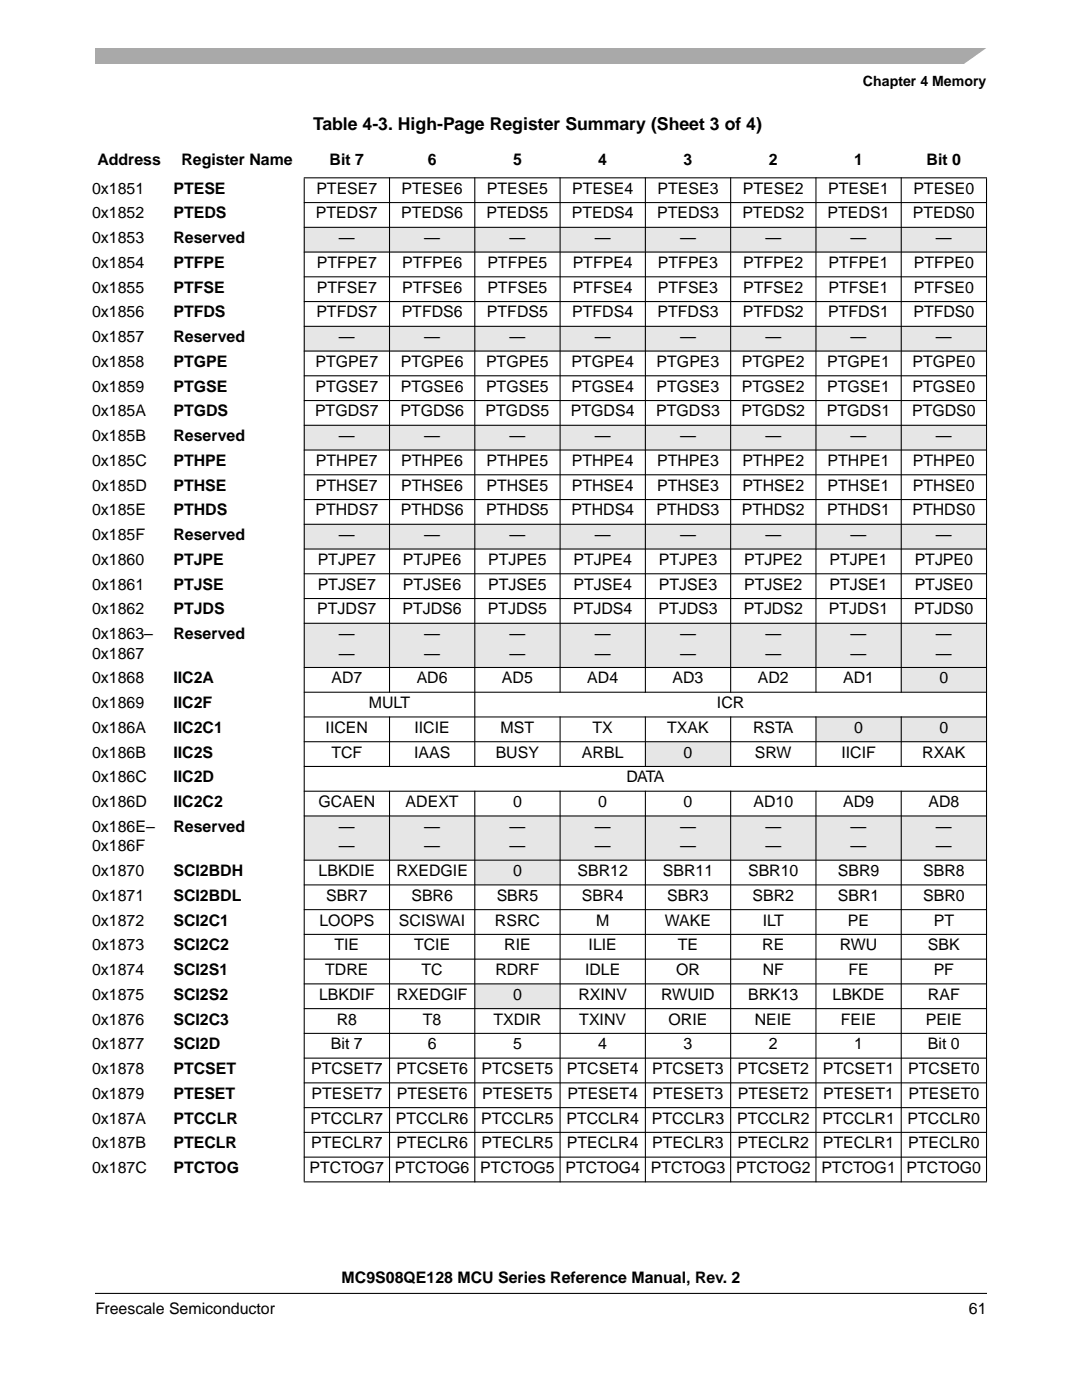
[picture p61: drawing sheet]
<svg xmlns="http://www.w3.org/2000/svg" width="216mm" height="279mm" viewBox="0 0 216 279" stroke-linecap="round" stroke-linejoin="round" font-family="sans-serif">
<defs><g id="words">
<text font-size="3.5" x="62.5" y="25.8">Table 4-3. High-Page Register Summary (Sheet 3 of 4)</text>
<g font-size="3.2">
<text x="19.4" y="33">Address</text>
<text x="36.2" y="33">Register Name</text>
<text x="65.8" y="33">Bit 7</text>
<text x="85.4" y="33">6</text>
<text x="102.4" y="33">5</text>
<text x="119.4" y="33">4</text>
<text x="136.4" y="33">3</text>
<text x="153.4" y="33">2</text>
<text x="170.4" y="33">1</text>
<text x="184.9" y="33">Bit 0</text>
<text x="18.4" y="38.7">0x1851</text>
<text x="34.6" y="38.7">PTESE</text>
<text x="63.1" y="38.7">PTESE7</text>
<text x="80.1" y="38.7">PTESE6</text>
<text x="97.2" y="38.7">PTESE5</text>
<text x="114.2" y="38.7">PTESE4</text>
<text x="131.2" y="38.7">PTESE3</text>
<text x="148.2" y="38.7">PTESE2</text>
<text x="165.2" y="38.7">PTESE1</text>
<text x="182.3" y="38.7">PTESE0</text>
<text x="18.4" y="43.6">0x1852</text>
<text x="34.6" y="43.6">PTEDS</text>
<text x="63" y="43.6">PTEDS7</text>
<text x="80.1" y="43.6">PTEDS6</text>
<text x="97.1" y="43.6">PTEDS5</text>
<text x="114.1" y="43.6">PTEDS4</text>
<text x="131.1" y="43.6">PTEDS3</text>
<text x="148.1" y="43.6">PTEDS2</text>
<text x="165.1" y="43.6">PTEDS1</text>
<text x="182.2" y="43.6">PTEDS0</text>
<text x="18.4" y="48.5">0x1853</text>
<text x="18.4" y="53.5">0x1854</text>
<text x="34.6" y="48.5">Reserved</text>
<text x="34.6" y="53.5">PTFPE</text>
<text x="63.2" y="53.5">PTFPE7</text>
<text x="67.6" y="48.5">—</text>
<text x="80.2" y="53.5">PTFPE6</text>
<text x="84.6" y="48.5">—</text>
<text x="97.3" y="53.5">PTFPE5</text>
<text x="101.7" y="48.5">—</text>
<text x="114.3" y="53.5">PTFPE4</text>
<text x="118.7" y="48.5">—</text>
<text x="131.3" y="53.5">PTFPE3</text>
<text x="135.7" y="48.5">—</text>
<text x="148.3" y="53.5">PTFPE2</text>
<text x="152.7" y="48.5">—</text>
<text x="165.3" y="53.5">PTFPE1</text>
<text x="169.7" y="48.5">—</text>
<text x="182.3" y="53.5">PTFPE0</text>
<text x="186.8" y="48.5">—</text>
<text x="18.4" y="58.4">0x1855</text>
<text x="34.6" y="58.4">PTFSE</text>
<text x="63.2" y="58.4">PTFSE7</text>
<text x="80.2" y="58.4">PTFSE6</text>
<text x="97.3" y="58.4">PTFSE5</text>
<text x="114.3" y="58.4">PTFSE4</text>
<text x="131.3" y="58.4">PTFSE3</text>
<text x="148.3" y="58.4">PTFSE2</text>
<text x="165.3" y="58.4">PTFSE1</text>
<text x="182.3" y="58.4">PTFSE0</text>
<text x="18.4" y="63.4">0x1856</text>
<text x="34.6" y="63.4">PTFDS</text>
<text x="63.1" y="63.4">PTFDS7</text>
<text x="80.1" y="63.4">PTFDS6</text>
<text x="97.2" y="63.4">PTFDS5</text>
<text x="114.2" y="63.4">PTFDS4</text>
<text x="131.2" y="63.4">PTFDS3</text>
<text x="148.2" y="63.4">PTFDS2</text>
<text x="165.2" y="63.4">PTFDS1</text>
<text x="182.3" y="63.4">PTFDS0</text>
<text x="18.4" y="68.3">0x1857</text>
<text x="34.6" y="68.3">Reserved</text>
<text x="67.6" y="68.3">—</text>
<text x="84.6" y="68.3">—</text>
<text x="101.7" y="68.3">—</text>
<text x="118.7" y="68.3">—</text>
<text x="135.7" y="68.3">—</text>
<text x="152.7" y="68.3">—</text>
<text x="169.7" y="68.3">—</text>
<text x="186.8" y="68.3">—</text>
<text x="18.4" y="73.2">0x1858</text>
<text x="34.6" y="73.2">PTGPE</text>
<text x="62.9" y="73.2">PTGPE7</text>
<text x="80" y="73.2">PTGPE6</text>
<text x="97" y="73.2">PTGPE5</text>
<text x="114" y="73.2">PTGPE4</text>
<text x="131" y="73.2">PTGPE3</text>
<text x="148" y="73.2">PTGPE2</text>
<text x="165.1" y="73.2">PTGPE1</text>
<text x="182.1" y="73.2">PTGPE0</text>
<text x="18.4" y="78.2">0x1859</text>
<text x="18.4" y="83.1">0x185A</text>
<text x="34.6" y="78.2">PTGSE</text>
<text x="34.6" y="83.1">PTGDS</text>
<text x="62.9" y="83.1">PTGDS7</text>
<text x="62.9" y="78.2">PTGSE7</text>
<text x="79.9" y="83.1">PTGDS6</text>
<text x="80" y="78.2">PTGSE6</text>
<text x="96.9" y="83.1">PTGDS5</text>
<text x="97" y="78.2">PTGSE5</text>
<text x="113.9" y="83.1">PTGDS4</text>
<text x="114" y="78.2">PTGSE4</text>
<text x="130.9" y="83.1">PTGDS3</text>
<text x="131" y="78.2">PTGSE3</text>
<text x="148" y="83.1">PTGDS2</text>
<text x="148" y="78.2">PTGSE2</text>
<text x="165" y="83.1">PTGDS1</text>
<text x="165.1" y="78.2">PTGSE1</text>
<text x="182" y="83.1">PTGDS0</text>
<text x="182.1" y="78.2">PTGSE0</text>
<text x="18.4" y="88.1">0x185B</text>
<text x="34.6" y="88.1">Reserved</text>
<text x="67.6" y="88.1">—</text>
<text x="84.6" y="88.1">—</text>
<text x="101.7" y="88.1">—</text>
<text x="118.7" y="88.1">—</text>
<text x="135.7" y="88.1">—</text>
<text x="152.7" y="88.1">—</text>
<text x="169.7" y="88.1">—</text>
<text x="186.8" y="88.1">—</text>
<text x="18.4" y="93">0x185C</text>
<text x="34.6" y="93">PTHPE</text>
<text x="63" y="93">PTHPE7</text>
<text x="80.1" y="93">PTHPE6</text>
<text x="97.1" y="93">PTHPE5</text>
<text x="114.1" y="93">PTHPE4</text>
<text x="131.1" y="93">PTHPE3</text>
<text x="148.1" y="93">PTHPE2</text>
<text x="165.1" y="93">PTHPE1</text>
<text x="182.2" y="93">PTHPE0</text>
<text x="18.4" y="97.9">0x185D</text>
<text x="34.6" y="97.9">PTHSE</text>
<text x="63" y="97.9">PTHSE7</text>
<text x="80.1" y="97.9">PTHSE6</text>
<text x="97.1" y="97.9">PTHSE5</text>
<text x="114.1" y="97.9">PTHSE4</text>
<text x="131.1" y="97.9">PTHSE3</text>
<text x="148.1" y="97.9">PTHSE2</text>
<text x="165.1" y="97.9">PTHSE1</text>
<text x="182.2" y="97.9">PTHSE0</text>
<text x="18.4" y="102.9">0x185E</text>
<text x="18.4" y="107.8">0x185F</text>
<text x="34.6" y="102.9">PTHDS</text>
<text x="34.6" y="107.8">Reserved</text>
<text x="63" y="102.9">PTHDS7</text>
<text x="67.6" y="107.8">—</text>
<text x="80" y="102.9">PTHDS6</text>
<text x="84.6" y="107.8">—</text>
<text x="97" y="102.9">PTHDS5</text>
<text x="101.7" y="107.8">—</text>
<text x="114" y="102.9">PTHDS4</text>
<text x="118.7" y="107.8">—</text>
<text x="131" y="102.9">PTHDS3</text>
<text x="135.7" y="107.8">—</text>
<text x="148" y="102.9">PTHDS2</text>
<text x="152.7" y="107.8">—</text>
<text x="165.1" y="102.9">PTHDS1</text>
<text x="169.7" y="107.8">—</text>
<text x="182.1" y="102.9">PTHDS0</text>
<text x="186.8" y="107.8">—</text>
<text x="18.4" y="112.7">0x1860</text>
<text x="34.6" y="112.7">PTJPE</text>
<text x="63.4" y="112.7">PTJPE7</text>
<text x="80.4" y="112.7">PTJPE6</text>
<text x="97.4" y="112.7">PTJPE5</text>
<text x="114.4" y="112.7">PTJPE4</text>
<text x="131.5" y="112.7">PTJPE3</text>
<text x="148.5" y="112.7">PTJPE2</text>
<text x="165.5" y="112.7">PTJPE1</text>
<text x="182.5" y="112.7">PTJPE0</text>
<text x="18.4" y="117.7">0x1861</text>
<text x="34.6" y="117.7">PTJSE</text>
<text x="63.4" y="117.7">PTJSE7</text>
<text x="80.4" y="117.7">PTJSE6</text>
<text x="97.4" y="117.7">PTJSE5</text>
<text x="114.4" y="117.7">PTJSE4</text>
<text x="131.5" y="117.7">PTJSE3</text>
<text x="148.5" y="117.7">PTJSE2</text>
<text x="165.5" y="117.7">PTJSE1</text>
<text x="182.5" y="117.7">PTJSE0</text>
<text x="18.4" y="122.6">0x1862</text>
<text x="34.6" y="122.6">PTJDS</text>
<text x="63.3" y="122.6">PTJDS7</text>
<text x="80.3" y="122.6">PTJDS6</text>
<text x="97.3" y="122.6">PTJDS5</text>
<text x="114.4" y="122.6">PTJDS4</text>
<text x="131.4" y="122.6">PTJDS3</text>
<text x="148.4" y="122.6">PTJDS2</text>
<text x="165.4" y="122.6">PTJDS1</text>
<text x="182.4" y="122.6">PTJDS0</text>
<text x="18.4" y="127.6">0x1863–</text>
<text x="18.4" y="131.4">0x1867</text>
<text x="34.6" y="127.6">Reserved</text>
<text x="67.6" y="127.6">—</text>
<text x="67.6" y="131.4">—</text>
<text x="84.6" y="127.6">—</text>
<text x="84.6" y="131.4">—</text>
<text x="101.7" y="127.6">—</text>
<text x="101.7" y="131.4">—</text>
<text x="118.7" y="127.6">—</text>
<text x="118.7" y="131.4">—</text>
<text x="135.7" y="127.6">—</text>
<text x="135.7" y="131.4">—</text>
<text x="152.7" y="127.6">—</text>
<text x="152.7" y="131.4">—</text>
<text x="169.7" y="127.6">—</text>
<text x="169.7" y="131.4">—</text>
<text x="186.8" y="127.6">—</text>
<text x="186.8" y="131.4">—</text>
<text x="18.4" y="136.4">0x1868</text>
<text x="34.6" y="136.4">IIC2A</text>
<text x="66.1" y="136.4">AD7</text>
<text x="83.1" y="136.4">AD6</text>
<text x="100.2" y="136.4">AD5</text>
<text x="117.2" y="136.4">AD4</text>
<text x="134.2" y="136.4">AD3</text>
<text x="151.2" y="136.4">AD2</text>
<text x="168.2" y="136.4">AD1</text>
<text x="187.5" y="136.4">0</text>
<text x="18.4" y="141.3">0x1869</text>
<text x="34.6" y="141.3">IIC2F</text>
<text x="73.6" y="141.3">MULT</text>
<text x="143.1" y="141.3">ICR</text>
<text x="18.4" y="146.3">0x186A</text>
<text x="34.6" y="146.3">IIC2C1</text>
<text x="65" y="146.3">IICEN</text>
<text x="82.7" y="146.3">IICIE</text>
<text x="99.9" y="146.3">MST</text>
<text x="118.2" y="146.3">TX</text>
<text x="133.1" y="146.3">TXAK</text>
<text x="150.3" y="146.3">RSTA</text>
<text x="170.4" y="146.3">0</text>
<text x="187.5" y="146.3">0</text>
<text x="18.4" y="151.2">0x186B</text>
<text x="34.6" y="151.2">IIC2S</text>
<text x="66.1" y="151.2">TCF</text>
<text x="82.6" y="151.2">IAAS</text>
<text x="98.9" y="151.2">BUSY</text>
<text x="116.1" y="151.2">ARBL</text>
<text x="136.4" y="151.2">0</text>
<text x="150.7" y="151.2">SRW</text>
<text x="167.9" y="151.2">IICIF</text>
<text x="184" y="151.2">RXAK</text>
<text x="18.4" y="156.1">0x186C</text>
<text x="18.4" y="161.1">0x186D</text>
<text x="34.6" y="156.1">IIC2D</text>
<text x="34.6" y="161.1">IIC2C2</text>
<text x="63.6" y="161.1">GCAEN</text>
<text x="80.9" y="161.1">ADEXT</text>
<text x="102.4" y="161.1">0</text>
<text x="119.4" y="161.1">0</text>
<text x="125" y="156.1">DATA</text>
<text x="136.4" y="161.1">0</text>
<text x="150.3" y="161.1">AD10</text>
<text x="168.2" y="161.1">AD9</text>
<text x="185.3" y="161.1">AD8</text>
<text x="18.4" y="166">0x186E–</text>
<text x="34.6" y="166">Reserved</text>
<text x="67.6" y="166">—</text>
<text x="84.6" y="166">—</text>
<text x="101.7" y="166">—</text>
<text x="118.7" y="166">—</text>
<text x="135.7" y="166">—</text>
<text x="152.7" y="166">—</text>
<text x="169.7" y="166">—</text>
<text x="186.8" y="166">—</text>
<text x="18.4" y="169.9">0x186F</text>
<text x="67.6" y="169.9">—</text>
<text x="84.6" y="169.9">—</text>
<text x="101.7" y="169.9">—</text>
<text x="118.7" y="169.9">—</text>
<text x="135.7" y="169.9">—</text>
<text x="152.7" y="169.9">—</text>
<text x="169.7" y="169.9">—</text>
<text x="186.8" y="169.9">—</text>
<text x="18.4" y="179.8">0x1871</text>
<text x="18.4" y="174.8">0x1870</text>
<text x="34.6" y="179.8">SCI2BDL</text>
<text x="34.6" y="174.8">SCI2BDH</text>
<text x="63.6" y="174.8">LBKDIE</text>
<text x="65.1" y="179.8">SBR7</text>
<text x="79.1" y="174.8">RXEDGIE</text>
<text x="82.1" y="179.8">SBR6</text>
<text x="99.1" y="179.8">SBR5</text>
<text x="102.4" y="174.8">0</text>
<text x="115.2" y="174.8">SBR12</text>
<text x="116.1" y="179.8">SBR4</text>
<text x="132.3" y="174.8">SBR11</text>
<text x="133.1" y="179.8">SBR3</text>
<text x="149.3" y="174.8">SBR10</text>
<text x="150.2" y="179.8">SBR2</text>
<text x="167.2" y="179.8">SBR1</text>
<text x="167.2" y="174.8">SBR9</text>
<text x="184.2" y="174.8">SBR8</text>
<text x="184.2" y="179.8">SBR0</text>
<text x="18.4" y="184.7">0x1872</text>
<text x="34.6" y="184.7">SCI2C1</text>
<text x="63.7" y="184.7">LOOPS</text>
<text x="79.6" y="184.7">SCISWAI</text>
<text x="98.8" y="184.7">RSRC</text>
<text x="118.9" y="184.7">M</text>
<text x="132.7" y="184.7">WAKE</text>
<text x="152.2" y="184.7">ILT</text>
<text x="169.2" y="184.7">PE</text>
<text x="186.3" y="184.7">PT</text>
<text x="18.4" y="189.7">0x1873</text>
<text x="34.6" y="189.7">SCI2C2</text>
<text x="66.7" y="189.7">TIE</text>
<text x="82.6" y="189.7">TCIE</text>
<text x="100.6" y="189.7">RIE</text>
<text x="117.4" y="189.7">ILIE</text>
<text x="135.3" y="189.7">TE</text>
<text x="152.1" y="189.7">RE</text>
<text x="167.6" y="189.7">RWU</text>
<text x="185.2" y="189.7">SBK</text>
<text x="18.4" y="194.6">0x1874</text>
<text x="34.6" y="194.6">SCI2S1</text>
<text x="64.9" y="194.6">TDRE</text>
<text x="84.1" y="194.6">TC</text>
<text x="98.8" y="194.6">RDRF</text>
<text x="116.7" y="194.6">IDLE</text>
<text x="134.9" y="194.6">OR</text>
<text x="152.2" y="194.6">NF</text>
<text x="169.3" y="194.6">FE</text>
<text x="186.3" y="194.6">PF</text>
<text x="18.4" y="199.5">0x1875</text>
<text x="34.6" y="199.5">SCI2S2</text>
<text x="63.7" y="199.5">LBKDIF</text>
<text x="79.2" y="199.5">RXEDGIF</text>
<text x="102.4" y="199.5">0</text>
<text x="115.4" y="199.5">RXINV</text>
<text x="132" y="199.5">RWUID</text>
<text x="149.3" y="199.5">BRK13</text>
<text x="166.1" y="199.5">LBKDE</text>
<text x="185.2" y="199.5">RAF</text>
<text x="18.4" y="204.5">0x1876</text>
<text x="18.4" y="209.4">0x1877</text>
<text x="34.6" y="204.5">SCI2C3</text>
<text x="34.6" y="209.4">SCI2D</text>
<text x="66" y="209.4">Bit 7</text>
<text x="67.2" y="204.5">R8</text>
<text x="84.4" y="204.5">T8</text>
<text x="85.4" y="209.4">6</text>
<text x="98.5" y="204.5">TXDIR</text>
<text x="102.4" y="209.4">5</text>
<text x="115.6" y="204.5">TXINV</text>
<text x="119.4" y="209.4">4</text>
<text x="133.4" y="204.5">ORIE</text>
<text x="136.4" y="209.4">3</text>
<text x="150.6" y="204.5">NEIE</text>
<text x="153.4" y="209.4">2</text>
<text x="167.8" y="204.5">FEIE</text>
<text x="170.4" y="209.4">1</text>
<text x="184.7" y="204.5">PEIE</text>
<text x="185.2" y="209.4">Bit 0</text>
<text x="18.4" y="214.3">0x1878</text>
<text x="34.6" y="214.3">PTCSET</text>
<text x="62.1" y="214.3">PTCSET7</text>
<text x="79.1" y="214.3">PTCSET6</text>
<text x="96.1" y="214.3">PTCSET5</text>
<text x="113.1" y="214.3">PTCSET4</text>
<text x="130.1" y="214.3">PTCSET3</text>
<text x="147.2" y="214.3">PTCSET2</text>
<text x="164.2" y="214.3">PTCSET1</text>
<text x="181.2" y="214.3">PTCSET0</text>
<text x="18.4" y="219.3">0x1879</text>
<text x="34.6" y="219.3">PTESET</text>
<text x="62.2" y="219.3">PTESET7</text>
<text x="79.2" y="219.3">PTESET6</text>
<text x="96.2" y="219.3">PTESET5</text>
<text x="113.2" y="219.3">PTESET4</text>
<text x="130.2" y="219.3">PTESET3</text>
<text x="147.2" y="219.3">PTESET2</text>
<text x="164.3" y="219.3">PTESET1</text>
<text x="181.3" y="219.3">PTESET0</text>
<text x="18.4" y="224.2">0x187A</text>
<text x="34.6" y="224.2">PTCCLR</text>
<text x="62" y="224.2">PTCCLR7</text>
<text x="79" y="224.2">PTCCLR6</text>
<text x="96" y="224.2">PTCCLR5</text>
<text x="113" y="224.2">PTCCLR4</text>
<text x="130.1" y="224.2">PTCCLR3</text>
<text x="147.1" y="224.2">PTCCLR2</text>
<text x="164.1" y="224.2">PTCCLR1</text>
<text x="181.1" y="224.2">PTCCLR0</text>
<text x="18.4" y="229.2">0x187B</text>
<text x="34.6" y="229.2">PTECLR</text>
<text x="62.1" y="229.2">PTECLR7</text>
<text x="79.1" y="229.2">PTECLR6</text>
<text x="96.1" y="229.2">PTECLR5</text>
<text x="113.1" y="229.2">PTECLR4</text>
<text x="130.1" y="229.2">PTECLR3</text>
<text x="147.2" y="229.2">PTECLR2</text>
<text x="164.2" y="229.2">PTECLR1</text>
<text x="181.2" y="229.2">PTECLR0</text>
<text x="18.4" y="234.1">0x187C</text>
<text x="34.6" y="234.1">PTCTOG</text>
<text x="61.8" y="234.1">PTCTOG7 PTCTOG6 PTCTOG5 PTCTOG4 PTCTOG3 PTCTOG2 PTCTOG1 PTCTOG0</text>
<text x="68.2" y="256.1">MC9S08QE128 MCU Series Reference Manual, Rev. 2</text>
<text x="19" y="262.3">Freescale Semiconductor</text>
<text x="193.3" y="262.3">61</text>
</g>
<text font-size="2.8" x="172.2" y="17.2">Chapter 4 Memory</text>
</g></defs>
<path d="M19 9.5h177.8v3.2h-177.8z" fill="#a7a9ac"/>
<g fill="#fff">
<path d="M192 13l5.3-3.8h1.4v3.8z"/>
<path d="M19.1 258.1h177.7z"/>
</g>
<path d="M19 257.2h177.8v2.3h-177.8z" fill="#fff"/>
<path d="M19.1 258.1h177.7" fill="none" stroke="#000" stroke-width=".21"/>
<g fill="#e6e6e6">
<path d="M60.7 45.4h17v4.9h-17z"/>
<path d="M77.7 45.4h17v4.9h-17z"/>
<path d="M94.7 45.4h17.1v4.9h-17.1z"/>
<path d="M111.8 45.4h17v4.9h-17z"/>
<path d="M128.8 45.4h17v4.9h-17z"/>
<path d="M145.8 45.4h17v4.9h-17z"/>
<path d="M162.8 45.4h17v4.9h-17z"/>
<path d="M179.8 45.4h17v4.9h-17z"/>
<path d="M60.7 65.1h17v5h-17z"/>
<path d="M77.7 65.1h17v5h-17z"/>
<path d="M94.7 65.1h17.1v5h-17.1z"/>
<path d="M111.8 65.1h17v5h-17z"/>
<path d="M128.8 65.1h17v5h-17z"/>
<path d="M145.8 65.1h17v5h-17z"/>
<path d="M162.8 65.1h17v5h-17z"/>
<path d="M179.8 65.1h17v5h-17z"/>
<path d="M60.7 84.9h17v4.9h-17z"/>
<path d="M77.7 84.9h17v4.9h-17z"/>
<path d="M94.7 84.9h17.1v4.9h-17.1z"/>
<path d="M111.8 84.9h17v4.9h-17z"/>
<path d="M128.8 84.9h17v4.9h-17z"/>
<path d="M145.8 84.9h17v4.9h-17z"/>
<path d="M162.8 84.9h17v4.9h-17z"/>
<path d="M179.8 84.9h17v4.9h-17z"/>
<path d="M60.7 104.6h17v5h-17z"/>
<path d="M77.7 104.6h17v5h-17z"/>
<path d="M94.7 104.6h17.1v5h-17.1z"/>
<path d="M111.8 104.6h17v5h-17z"/>
<path d="M128.8 104.6h17v5h-17z"/>
<path d="M145.8 104.6h17v5h-17z"/>
<path d="M162.8 104.6h17v5h-17z"/>
<path d="M179.8 104.6h17v5h-17z"/>
<path d="M60.7 124.4h17v8.8h-17z"/>
<path d="M77.7 124.4h17v8.8h-17z"/>
<path d="M94.7 124.4h17.1v8.8h-17.1z"/>
<path d="M111.8 124.4h17v8.8h-17z"/>
<path d="M128.8 124.4h17v8.8h-17z"/>
<path d="M145.8 124.4h17v8.8h-17z"/>
<path d="M162.8 124.4h17v8.8h-17z"/>
<path d="M179.8 124.4h17v8.8h-17z"/>
<path d="M179.8 133.2h17v4.9h-17z"/>
<path d="M162.8 143.1h17v4.9h-17z"/>
<path d="M179.8 143.1h17v4.9h-17z"/>
<path d="M128.8 148h17v5h-17z"/>
<path d="M60.7 162.8h17v8.9h-17z"/>
<path d="M77.7 162.8h17v8.9h-17z"/>
<path d="M94.7 162.8h17.1v8.9h-17.1z"/>
<path d="M111.8 162.8h17v8.9h-17z"/>
<path d="M128.8 162.8h17v8.9h-17z"/>
<path d="M145.8 162.8h17v8.9h-17z"/>
<path d="M162.8 162.8h17v8.9h-17z"/>
<path d="M179.8 162.8h17v8.9h-17z"/>
<path d="M94.7 171.7h17.1v4.9h-17.1z"/>
<path d="M94.7 196.4h17.1v4.9h-17.1z"/>
</g>
<g fill="#000" stroke="#000" stroke-width=".21">
<path d="M60.6 35.5h136.3zM60.6 40.4h136.3zM60.6 45.4h136.3zM60.6 50.3h136.3zM60.6 55.2h136.3zM60.6 60.2h136.3zM60.6 65.1h136.3zM60.6 70.1h136.3zM60.6 75h136.3zM60.6 79.9h136.3zM60.6 84.9h136.3zM60.6 89.8h136.3z"/>
<path d="M60.6 94.8h136.3zM60.6 99.7h136.3zM60.6 104.6h136.3zM60.6 109.6h136.3zM60.6 114.5h136.3zM60.6 119.5h136.3zM77.7 35.4v102.8zM111.8 35.4v102.8zM128.8 35.4v102.8zM145.8 35.4v102.8zM162.8 35.4v102.8zM179.8 35.4v102.8z"/>
<path d="M60.6 124.4h136.3zM60.6 133.2h136.3zM60.6 138.1h136.3zM77.7 143v10.1zM94.7 35.4v117.7zM111.8 143v10.1zM128.8 143v10.1zM145.8 143v10.1zM162.8 143v10.1zM179.8 143v10.1zM60.6 143.1h136.3zM60.6 148h136.3z"/>
<path d="M60.6 153h136.3zM60.6 157.9h136.3zM60.6 162.8h136.3zM60.6 171.7h136.3zM60.6 176.6h136.3zM60.6 181.5h136.3zM60.6 186.5h136.3zM60.6 191.4h136.3zM60.6 196.4h136.3zM60.6 201.3h136.3zM60.6 206.2h136.3zM60.6 211.2h136.3z"/>
<path d="M60.6 216.1h136.3zM60.7 35.6v200.2zM77.7 157.8v78.2zM94.7 157.8v78.2zM111.8 157.8v78.2zM128.8 157.8v78.2zM145.8 157.8v78.2zM162.8 157.8v78.2zM179.8 157.8v78.2zM196.8 35.6v200.2zM60.6 221.1h136.3zM60.6 226h136.3z"/>
<path d="M60.6 230.9h136.3zM60.6 235.9h136.3z"/>
</g>
<use href="#words"/>
</svg>
